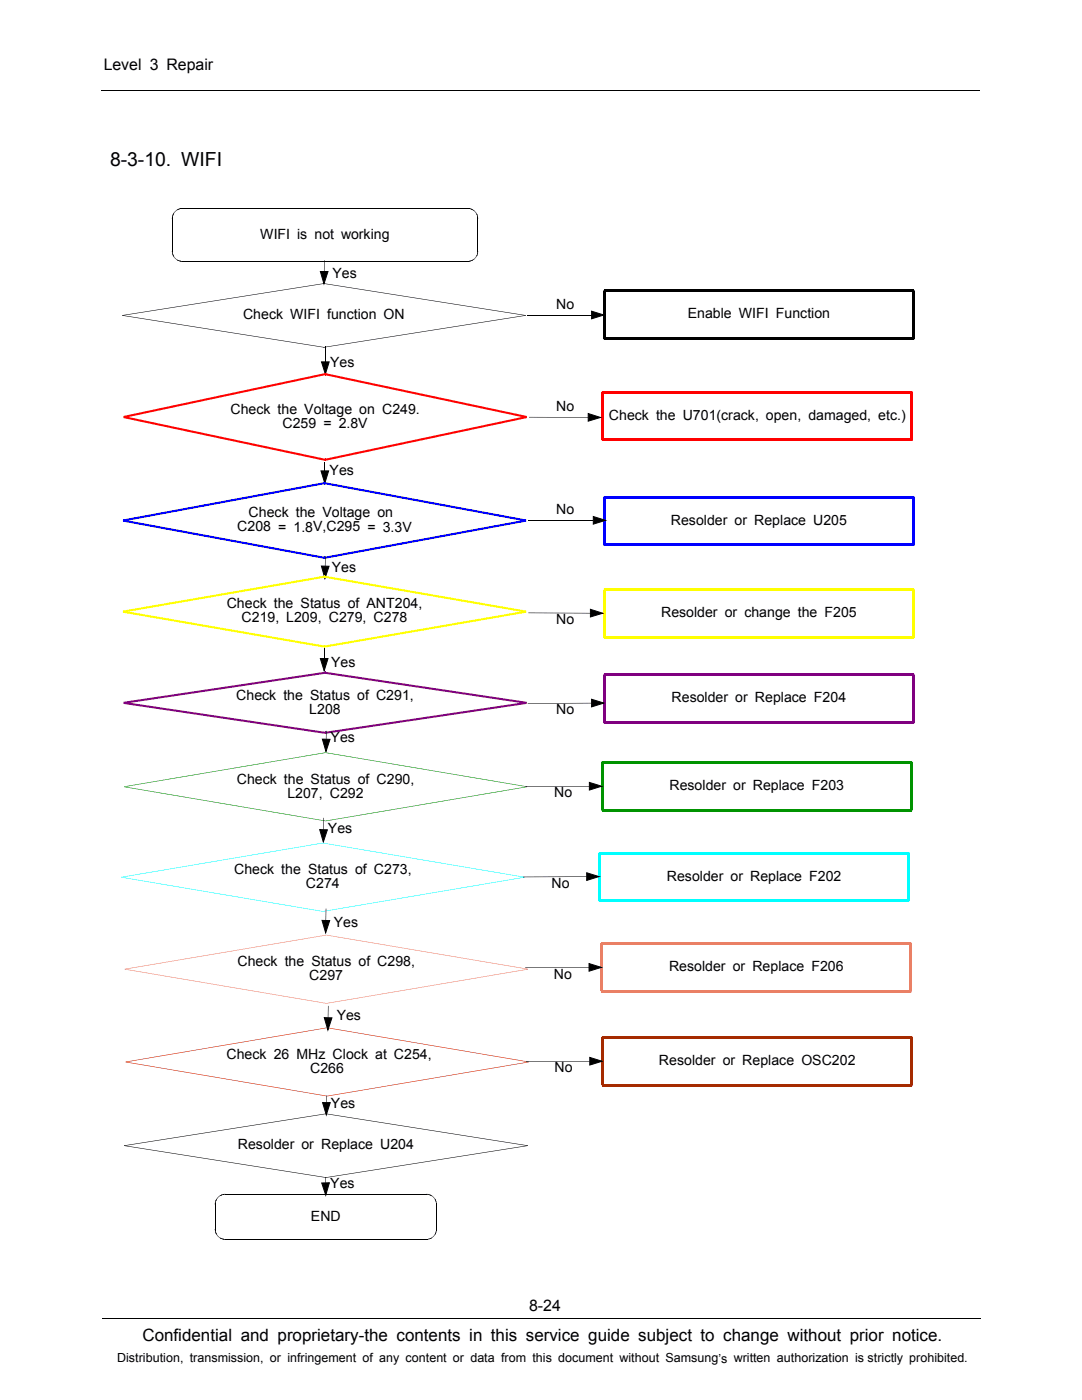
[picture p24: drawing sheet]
<svg xmlns="http://www.w3.org/2000/svg" width="216mm" height="279mm" viewBox="0 0 216 279" stroke-linecap="round" stroke-linejoin="round" font-family="sans-serif">
<defs><g id="words">
<text font-size="3.9" x="21.9" y="33.1">8-3-10. WIFI</text>
<text font-size="3.4" x="28.4" y="267.7">Confidential and proprietary-the contents in this service guide subject to change without prior notice.</text>
<g font-size="3.2">
<text x="20.7" y="14">Level 3 Repair</text>
<text x="105.6" y="261.6">8-24</text>
</g>
<g font-size="2.8">
<text x="51.9" y="47.7">WIFI is not working</text>
<text x="66.3" y="55.5">Yes</text>
<text x="48.5" y="63.7">Check WIFI function ON</text>
<text x="111" y="61.6">No</text>
<text x="137.2" y="63.6">Enable WIFI Function</text>
<text x="65.9" y="73.3">Yes</text>
<text x="46" y="82.6">Check the Voltage on C249.</text>
<text x="111" y="82">No</text>
<text x="121.5" y="83.8">Check the U701(crack, open, damaged, etc.)</text>
<text x="56.4" y="85.4">C259 = 2.8V</text>
<text x="65.8" y="94.7">Yes</text>
<text x="47.4" y="106.1">C208 = 1.8V,C295 = 3.3V</text>
<text x="49.6" y="103.3">Check the Voltage on</text>
<text x="111" y="102.6">No</text>
<text x="133.9" y="104.8">Resolder or Replace U205</text>
<text x="66.2" y="114.2">Yes</text>
<text x="45.2" y="121.4">Check the Status of ANT204,</text>
<text x="48.2" y="124.2">C219, L209, C279, C278</text>
<text x="111" y="124.5">No</text>
<text x="131.9" y="123.2">Resolder or change the F205</text>
<text x="66.1" y="133">Yes</text>
<text x="47.1" y="139.6">Check the Status of C291,</text>
<text x="61.7" y="142.4">L208</text>
<text x="111" y="142.6">No</text>
<text x="134" y="140.2">Resolder or Replace F204</text>
<text x="66" y="148.1">Yes</text>
<text x="47.2" y="156.4">Check the Status of C290,</text>
<text x="57.3" y="159.2">L207, C292</text>
<text x="110.6" y="159.1">No</text>
<text x="133.6" y="157.7">Resolder or Replace F203</text>
<text x="65.4" y="166.2">Yes</text>
<text x="46.7" y="174.4">Check the Status of C273,</text>
<text x="61" y="177.2">C274</text>
<text x="110" y="177.2">No</text>
<text x="133.1" y="175.7">Resolder or Replace F202</text>
<text x="66.6" y="185">Yes</text>
<text x="47.4" y="192.8">Check the Status of C298,</text>
<text x="61.7" y="195.6">C297</text>
<text x="110.5" y="195.3">No</text>
<text x="133.5" y="193.8">Resolder or Replace F206</text>
<text x="67.2" y="203.6">Yes</text>
<text x="45.2" y="211.3">Check 26 MHz Clock at C254,</text>
<text x="61.9" y="214.1">C266</text>
<text x="110.7" y="214">No</text>
<text x="131.5" y="212.6">Resolder or Replace OSC202</text>
<text x="66" y="221.1">Yes</text>
<text x="47.5" y="229.4">Resolder or Replace U204</text>
<text x="65.9" y="237.1">Yes</text>
<text x="62" y="243.6">END</text>
</g>
<text font-size="2.5" x="23.4" y="271.9">Distribution, transmission, or infringement of any content or data from this document without Samsung’s written authorization is strictly prohibited.</text>
</g></defs>
<g fill="none" stroke="#000" stroke-width=".2">
<path d="M20.2 18.1h175.3M34.4 43.5v6.8M36.3 52.2h57.2M36.3 41.6h57.1M63.9 54.2h1.5l-.8 2.4zM64.7 51.9v2.3M95.3 43.5v6.8M64.2 72.2h1.5l-.8 2.5zM64.9 69.2v3M105.1 62.9h12.9M118 62.1l2.5 .8-2.5 .7zM44.8 238.3h40.3"/>
<path d="M42.9 240.1v5.5M44.8 247.4h40.3M87.1 240.3v5.1M20.4 263h175.3"/>
</g>
<g fill="#000">
<path d="M34.3 50.2h.1zM34.3 43.6h.1zM36 41.6l.1 .1zM36.4 52.1v.1zM36.4 41.5v.1zM64.6 56.5v.1zM93.4 41.5v.1zM93.4 52.1v.1zM93.4 41.5l.1 .1zM93.6 41.6l.1 .1zM95.3 43.6h.1zM95.3 50.2h.1z"/>
<path d="M64.6 69.3v.1zM44.6 238.3l.1 .1zM44.9 238.3v.1zM85.1 238.3v.1zM85.1 238.3l.1 .1zM42.9 245.5h.1zM42.9 245.4h.1zM42.9 240.3h.1zM42.9 240.2h.1zM44.9 247.3v.1zM85.2 247.3l.1 .1zM87 240.1l.1 .1z"/>
<path d="M87 245.5l.1 .1z"/>
</g>
<g fill="#000">
<path d="M34.3 50.3h.1zM34.3 43.5h.1zM34.3 43.4l.1 .1zM34.3 50.4h.1zM34.3 43.4h.1zM34.3 50.3l.1 .1zM34.4 43.3v.1zM34.4 50.5h.1zM34.4 43.3h.1zM34.3 50.4l.2 .1zM34.4 43.2l.1 .1zM34.4 50.6h.1z"/>
<path d="M34.4 43.2h.1zM34.4 50.5l.1 .1zM34.4 43.1l.1 .1zM34.4 50.7h.1zM34.4 43.1h.1zM34.4 50.6l.1 .1zM34.4 42.9l.1 .2zM34.4 50.8h.1zM34.4 42.9l.1 .1zM34.4 50.7l.1 .1zM34.5 42.9v.1zM34.5 50.9h.1z"/>
<path d="M34.5 42.9h.1zM34.4 50.8l.2 .1zM34.5 42.8l.1 .1zM34.5 51h.1zM34.5 42.8h.1zM34.5 50.9l.1 .1zM34.6 42.7v.1zM34.6 51.1h.1zM34.6 42.7h.1zM34.5 51l.2 .1zM34.6 42.6l.1 .1zM34.6 51.2l.1-.1z"/>
<path d="M34.6 42.6h.1zM34.6 51.1l.1 .1zM34.7 42.5v.1zM34.7 51.3l.1-.1zM34.7 42.5h.1zM34.6 51.2h.2zM34.8 42.4v.1zM34.7 51.3l.1 .1zM34.8 42.4l.1-.1zM34.8 51.5l.1-.1zM34.9 42.2v.1zM34.8 42.3h.1z"/>
<path d="M34.8 51.4h.1zM34.9 42.2h.1zM34.8 51.5h.2zM34.9 51.6l.1-.1zM34.9 42.1h.2zM35.1 51.6v.1zM35 51.5l.1 .2zM35.1 42.1h.1zM35.1 42l.1 .1zM35.1 51.7h.1zM35.1 42h.2zM35.3 51.8l-.1 .1z"/>
<path d="M35.2 41.9l.1 .1zM35.2 51.7v.2zM35.2 41.9h.2zM35.4 51.8l-.1 .1zM35.3 41.8l.1 .1zM35.3 51.8v.1zM35.3 41.8l.2 .1zM35.5 51.9l-.1 .1zM35.4 41.8l.1 .1zM35.4 51.8v.2zM35.4 41.8h.2zM35.6 51.9l-.1 .1z"/>
<path d="M35.5 41.7l.1 .1zM35.5 51.9v.1zM35.5 41.7l.2 .1zM35.7 52l-.1 .1zM35.6 41.7l.1 .1zM35.6 51.9v.2zM35.6 41.7l.2 .1zM35.7 41.7l.1 .1zM35.7 52v.1zM35.7 41.7h.2zM35.8 52l-.1 .1zM35.8 41.6l.1 .1z"/>
<path d="M35.9 52v.1zM35.8 52l.1 .1zM35.9 41.6l.1 .1zM36 52l-.1 .2zM35.9 52v.2zM36 52.1v.1zM36 41.6v.1zM36 52v.2zM36.1 52.1v.1zM36.1 41.6v.1zM36 52.1l.1 .1zM36.1 41.6l.1 .1z"/>
<path d="M36.2 52.1v.1zM36.2 41.6v.1zM36.1 52.1l.1 .1zM36.2 41.6h.1zM36.3 52.1v.1zM36.3 41.5v.1zM36.2 52.1l.1 .1zM63.9 54.2h1.5l-.8 2.4zM24.5 62.9l40.1-6.4v.1l-40.1 6.4zM93.5 41.5l-.1 .1zM93.4 52.1l.1 .1zM93.5 41.5v.2z"/>
<path d="M93.5 41.6v.1zM93.5 52.1v.1zM93.5 41.6l.1 .1zM93.6 41.6v.1zM93.6 52.1v.1zM93.5 52.1l.1 .1zM93.7 41.6v.1zM93.7 52.1v.1zM93.7 41.6l.1 .1zM93.6 52.1l.1 .1zM93.8 41.6v.1zM93.8 52v.2z"/>
<path d="M93.8 41.6l.1 .1zM93.7 52.1l.1 .1zM93.9 41.6v.1zM93.9 52v.1zM93.8 52l.1 .1zM93.9 41.6l.1 .2zM93.9 52l.1 .1zM94 41.7v.1zM94 52v.1zM94.1 41.7l-.1 .1zM94 52l.1 .1zM94.1 41.7v.1z"/>
<path d="M94.2 41.7l-.1 .1zM94.1 51.9l.1 .1zM94.2 41.7v.2zM94 52h.2zM94.3 41.8l-.1 .1zM94.2 51.9l.1 .1zM94.3 41.8v.1zM94.1 51.9l.2 .1zM94.4 41.8l-.1 .1zM94.3 51.8l.1 .1zM94.4 41.8v.2zM94.2 51.9h.2z"/>
<path d="M94.5 41.9l-.1 .1zM94.4 51.8l.1 .1zM94.5 41.9v.2zM94.3 51.8l.2 .1zM94.6 42l-.1 .1zM94.5 51.7l.1 .1zM94.6 42v.1zM94.4 51.8h.2zM94.7 42.1h-.1zM94.6 51.6l.1 .1zM94.7 42.1v.1zM94.5 51.7h.2z"/>
<path d="M94.7 42.2h.1zM94.7 51.5v.2zM94.7 51.5l.1 .1zM94.7 42.2l.2 .1zM94.8 51.4l.1 .1zM94.8 42.3l.1 .1zM94.8 51.4v.2zM94.9 42.4h.1zM94.9 51.4l-.1 .1zM94.9 51.4h.1zM94.9 42.4l.1 .1zM94.9 42.5h.1z"/>
<path d="M94.9 51.2l.1 .1zM94.9 42.5l.2 .1zM95 51.2v.2zM95 42.6h.1zM95 51.1l.1 .1zM95 42.6l.2 .1zM95 51.1v.2zM95.1 42.7h.1zM95.1 51.1h.1zM95.1 42.7l.1 .1zM95.1 51.1v.1zM95.1 42.8h.1z"/>
<path d="M95.1 51h.1zM95.1 42.8l.2 .1zM95.1 51l.1 .1zM95.1 42.9h.1zM95.1 50.9h.1zM95.1 42.9h.2zM95.1 50.9l.1 .1zM95.2 43l.1-.1zM95.2 50.8h.1zM95.2 43l.1 .1zM95.2 50.8v.1zM95.2 43.1h.1z"/>
<path d="M95.2 50.7h.1zM95.2 43.1l.1 .1zM95.2 50.7l.1 .1zM95.2 43.2h.1zM95.2 50.6h.1zM95.2 43.2l.2 .1zM95.2 50.6l.1 .1zM95.2 43.3h.2zM95.2 50.5h.2zM95.2 43.3l.2 .1zM95.2 50.5l.1 .1zM95.3 43.4h.1z"/>
<path d="M95.3 50.4h.1zM95.3 43.4l.1 .1zM95.3 50.4l.1 .1zM95.3 43.5h.1zM95.3 50.3h.1zM95.3 50.3l.1 .1zM24.5 62.9v.1zM24.5 62.9l40.1 6.4v.1l-40.1-6.4zM64.6 69.3l40.2-6.4v.1l-40.2 6.4zM64.2 72.2h1.5l-.8 2.5zM104.8 62.9v.1zM64.6 56.5l40.2 6.4v.1l-40.2-6.4z"/>
<path d="M118 62.1l2.5 .8-2.5 .7zM42.9 239.9h.1zM42.9 239.8l.1 .1zM42.9 239.8h.2zM43 239.7l.1 .1zM43 239.7h.1zM43 239.6l.1 .1zM43 239.6h.1zM43.1 239.5v.1zM43.1 239.5h.1zM43.1 239.4l.1 .1zM43.1 239.4h.1z"/>
<path d="M43.2 239.3v.1zM43.2 239.3l.1 .1zM43.2 239.2v.2zM43.2 239.2l.1 .1zM43.3 239.1v.2zM43.3 239.1l.1 .1zM43.4 239v.2zM43.5 238.9v.2zM43.4 239l.1 .1zM43.5 238.9l.1 .1zM43.5 238.9h.2zM43.6 238.8l.1 .1z"/>
<path d="M43.6 238.8h.2zM43.7 238.7l.1 .1zM43.7 238.7h.2zM43.8 238.6l.1 .1zM43.8 238.6l.2 .1zM43.9 238.6l.1 .1zM43.9 238.6h.1zM44 238.5v.1zM44 238.5l.1 .1zM44.1 238.5v.1zM44.1 238.5h.1zM44.2 238.4v.1z"/>
<path d="M44.2 238.4l.1 .1zM44.3 238.4v.1zM44.3 238.4l.1 .1zM44.4 238.4v.1zM44.4 238.4h.1zM44.5 238.3v.1zM44.5 238.3l.1 .1zM44.6 238.3v.1zM44.7 238.3v.1zM44.7 238.3l.1 .1zM44.7 238.3l.2 .1zM44.8 238.3l.1 .1z"/>
<path d="M85.2 238.3v.1zM85.2 238.3l.1 .1zM85.3 238.3v.1zM85.3 238.3l.1 .1zM85.4 238.3v.1zM85.4 238.3l.1 .1zM85.5 238.3v.1zM85.5 238.3l.1 .2zM85.6 238.4v.1zM85.6 238.4l.1 .1zM85.7 238.4v.1zM85.7 238.4l.1 .1z"/>
<path d="M85.9 238.4l-.1 .1zM85.9 238.4v.2zM86 238.5l-.1 .1zM86 238.5v.1zM86 238.5l.1 .2zM86.1 238.6v.1zM86.1 238.6l.1 .1zM86.2 238.6v.1zM86.2 238.6l.1 .2zM86.3 238.7v.1zM86.3 238.8h.1zM86.4 238.8v.1z"/>
<path d="M86.4 238.8l.1 .2zM86.5 238.9v.1zM86.5 239h.1zM86.6 239v.2zM86.6 239.2h.2zM86.7 239.3l.1-.1zM86.7 239.3h.2zM86.8 239.4l.1-.1zM86.8 239.4h.1zM86.8 239.4l.2 .1zM86.8 239.5h.2zM86.8 239.5l.2 .1z"/>
<path d="M86.9 239.6h.1zM86.9 239.6l.1 .1zM86.9 239.7h.1zM86.9 239.7l.2 .1zM87 239.8h.1zM87 239.8l.1 .1zM87 239.9h.1zM87 239.9l.1 .1zM87 240h.1zM42.9 245.6h.1zM42.9 240.1h.1zM42.9 240l.1 .1z"/>
<path d="M42.9 245.7h.1zM42.9 240h.1zM42.9 245.6l.1 .1zM42.9 239.9l.1 .1zM42.9 245.8l.1-.1zM42.9 245.9h.2zM42.9 245.8l.2 .1zM43 246h.1zM42.9 245.9l.2 .1zM43 246.1l.1-.1zM43.1 246.2l.1-.1zM43 246.1h.2z"/>
<path d="M43.1 246.3l.1-.1zM43.1 246.2h.1zM43.2 246.4l.1-.1zM43.1 246.3h.2zM43.2 246.5l.1-.1zM43.2 246.4h.1zM43.2 246.5h.2zM43.3 246.6l.1-.1zM43.4 246.7l.1-.1zM43.3 246.6h.2zM43.4 246.7h.2zM43.5 246.8l.1-.1z"/>
<path d="M43.7 246.8l-.1 .1zM43.6 246.7v.2zM43.6 246.9h.2zM43.9 247l-.1 .1zM43.8 246.9v.2zM43.9 247v.1zM44 247.1v.1zM43.9 247l.1 .2zM44.1 247.1v.1zM44 247.1l.1 .1zM44.2 247.1v.1zM44.1 247.1l.1 .1z"/>
<path d="M44.2 247.1l.1 .2zM44.3 247.2v.1zM44.4 247.2v.1zM44.3 247.2l.1 .1zM44.5 247.2v.1zM44.4 247.2l.1 .1zM44.6 247.2v.2zM44.5 247.2l.1 .2zM44.7 247.3v.1zM44.6 247.2l.1 .2zM44.8 247.3l-.1 .1zM44.8 247.3v.1z"/>
<path d="M85.1 247.3v.1zM85.2 247.3v.1zM85.1 247.3l.1 .1zM85.3 247.3v.1zM85.3 247.3l.1 .1zM85.4 247.3v.1zM85.5 247.2v.1zM85.4 247.3h.1zM85.6 247.2v.1zM85.5 247.2l.1 .1zM85.6 247.2l.1 .1zM85.7 247.2v.1z"/>
<path d="M85.8 247.1l.1 .1zM85.7 247.2h.2zM85.9 247.1l.1 .1zM85.8 247.1l.2 .1zM86 247.1v.1zM86.1 247v.1zM86 247.1h.1zM86.2 247v.1zM86.1 247l.1 .1zM86.3 246.9v.1zM86.2 247h.1zM86.4 246.8v.1z"/>
<path d="M86.4 246.8l-.1 .2zM86.4 246.8h.1zM86.5 246.7v.1zM86.6 246.6v.1zM86.6 246.6v.2zM86.6 246.5v.2zM86.6 246.5l.1 .1zM86.7 246.4l.1 .1zM86.7 246.4v.2zM86.8 246.3l.1 .1zM86.8 246.3v.2zM86.8 246.2l.1 .1z"/>
<path d="M86.8 246.2l.1 .2zM86.8 246.1l.2 .1zM86.8 246.1l.1 .2zM86.9 246l.1 .1zM86.9 246l.1 .2zM86.9 246h.1zM87 245.9h.1zM87 245.9v.1zM87 245.7l.1 .1zM87 245.7l.1 .2zM87 245.7h.1zM87 240l.1 .1z"/>
<path d="M87 240.1h.1zM87 240.2h.1zM87 245.4l.1 .1zM87 245.6h.1zM87 240.2l.2 .1zM87 245.6l.1 .1zM87.1 240.3h.1zM87.1 245.4h.1zM87.1 245.4v.1z"/>
<path d="M120.4 57.9v.2h.4v.2h-.2v-.4z" fill-rule="evenodd"/>
<path d="M182.1 58.1h.4v-.2h-.2v.4h-.2z" fill-rule="evenodd"/>
<path d="M120.6 67.3h.2v.2h-.4v.2h.2z" fill-rule="evenodd"/>
<path d="M182.1 67.3h.2v.4h.2v-.2h-.4z" fill-rule="evenodd"/>
</g>
<path d="M182.3 58.1v9.4M182.3 58.1h-61.7v9.4h61.7" fill="none" stroke="#000" stroke-width=".4"/>
<g fill="#f00">
<path d="M64.8 74.5l.1 .4z"/>
<path d="M64.8 91.6l.1 .4z"/>
</g>
<g fill="#f00">
<path d="M24.7 83v.4z"/>
<path d="M105 83l.1 .4z"/>
<path d="M24.7 83l40.1-8.5 .1 .4-40.2 8.5z"/>
<path d="M24.7 83l40.2 8.6-.1 .4-40.1-8.6z"/>
<path d="M64.8 91.6l40.2-8.6 .1 .4-40.2 8.6z"/>
<path d="M64.9 74.5l40.2 8.5-.1 .4-40.2-8.5z"/>
<path d="M181.7 78.3h.4v-.2h-.2v.4h-.2z" fill-rule="evenodd"/>
<path d="M181.7 87.6h.2v.4h.2v-.2h-.4z" fill-rule="evenodd"/>
<path d="M120.3 87.6h.2v.2h-.4v.2h.2z" fill-rule="evenodd"/>
<path d="M120.1 78.1v.2h.4v.2h-.2v-.4z" fill-rule="evenodd"/>
</g>
<path d="M120.3 78.3h61.6v9.5h-61.6z" fill="none" stroke="#f00" stroke-width=".4"/>
<path d="M64.1 94h1.5l-.8 2.4zM105.6 83.3h11.8M117.4 82.5l2.4 .8-2.4 .8z" fill="none" stroke="#000" stroke-width=".2"/>
<path d="M64.1 94h1.5l-.8 2.4zM117.4 82.5l2.4 .8-2.4 .8z" fill="#000"/>
<path d="M64.7 92.2h.2v1.8h-.2z" fill="#000"/>
<g fill="#00f">
<path d="M64.7 96.2l.1 .4z"/>
<path d="M64.7 111.1l.1 .4z"/>
</g>
<g fill="#00f">
<path d="M24.5 103.7v.4z"/>
<path d="M104.9 103.7l.1 .4z"/>
<path d="M24.5 103.7l40.2-7.5 .1 .4-40.2 7.5z"/>
<path d="M24.6 103.7l40.2 7.4-.1 .4-40.2-7.4z"/>
<path d="M64.7 111.1l40.2-7.4 .1 .4-40.2 7.4z"/>
<path d="M64.8 96.2l40.2 7.5-.1 .4-40.2-7.5z"/>
<path d="M182.1 99.3h.4v-.2h-.2v.4h-.2z" fill-rule="evenodd"/>
<path d="M182.1 108.5h.2v.4h.2v-.1h-.4z" fill-rule="evenodd"/>
<path d="M120.6 108.5h.2v.3h-.4v.1h.2z" fill-rule="evenodd"/>
<path d="M120.4 99.1v.2h.4v.2h-.2v-.4z" fill-rule="evenodd"/>
</g>
<path d="M182.3 99.3v9.5M182.3 99.3h-61.7v9.4h61.7" fill="none" stroke="#00f" stroke-width=".4"/>
<path d="M64.1 113h1.6l-.9 2.4zM64.9 111v2M105.4 103.9h13M118.4 103.1l2.4 .7-2.4 .8z" fill="none" stroke="#000" stroke-width=".2"/>
<path d="M64.1 113h1.6l-.9 2.4zM118.4 103.1l2.4 .7-2.4 .8z" fill="#000"/>
<g fill="#ff0">
<path d="M64.7 114.9l.1 .4z"/>
<path d="M64.7 128.8l.1 .4z"/>
</g>
<g fill="#ff0">
<path d="M24.5 121.9v.4z"/>
<path d="M104.9 121.9l.1 .4z"/>
<path d="M24.5 121.9l40.2-7 .1 .4-40.2 7z"/>
<path d="M24.6 121.9l40.2 6.9-.1 .4-40.2-6.9z"/>
<path d="M64.7 128.8l40.2-6.9 .1 .4-40.2 6.9z"/>
<path d="M64.8 114.9l40.2 7-.1 .4-40.2-7z"/>
<path d="M182.1 117.7h.4v-.2h-.2v.4h-.2z" fill-rule="evenodd"/>
<path d="M182.1 127h.2v.4h.2v-.2h-.4z" fill-rule="evenodd"/>
<path d="M120.6 127h.2v.2h-.4v.2h.2z" fill-rule="evenodd"/>
<path d="M120.4 117.5v.2h.4v.2h-.2v-.4z" fill-rule="evenodd"/>
</g>
<path d="M182.3 117.7v9.5M182.3 117.7h-61.7v9.5h61.7" fill="none" stroke="#ff0" stroke-width=".4"/>
<path d="M63.9 131.4h1.5l-.7 2.5zM64.7 129.3v2.1M105.4 122.3h12.4M117.8 121.6l2.5 .8-2.5 .7z" fill="none" stroke="#000" stroke-width=".2"/>
<path d="M63.9 131.4h1.5l-.7 2.5zM117.8 121.6l2.5 .8-2.5 .7z" fill="#000"/>
<g fill="#800080">
<path d="M64.8 134.1l.1 .4z"/>
<path d="M64.8 146l.1 .5z"/>
</g>
<g fill="#800080">
<path d="M24.7 140.1v.4z"/>
<path d="M105 140.1l.1 .4z"/>
<path d="M24.7 140.1l40.1-6 .1 .4-40.2 6z"/>
<path d="M24.7 140.1l40.2 5.9-.1 .5-40.1-6z"/>
<path d="M64.8 146l40.2-5.9 .1 .4-40.2 6z"/>
<path d="M64.9 134.1l40.2 6-.1 .4-40.2-6z"/>
<path d="M182.1 134.7h.4v-.2h-.2v.4h-.2z" fill-rule="evenodd"/>
<path d="M182.1 144h.2v.4h.2v-.2h-.4z" fill-rule="evenodd"/>
<path d="M120.6 144h.2v.2h-.4v.2h.2z" fill-rule="evenodd"/>
<path d="M120.4 134.5v.2h.4v.2h-.2v-.4z" fill-rule="evenodd"/>
</g>
<path d="M182.3 134.7v9.5M182.3 134.7h-61.7v9.5h61.7" fill="none" stroke="#800080" stroke-width=".4"/>
<path d="M118 139.6l2.5 .7-2.5 .8zM64.3 147.5l1.5 .1-.8 2.4zM105.3 140.4h12.7M64.2 236.1h1.5l-.7 2.4zM64.4 220h1.5l-.8 2.5z" fill="none" stroke="#000" stroke-width=".2"/>
<g fill="#000">
<path d="M64.3 147.5l1.5 .1-.8 2.4zM65.1 145.9h.1l-.1 1.6h-.1zM118 139.6l2.5 .7-2.5 .8zM65.1 218.6h.1v1.4h-.1zM24.8 228.6v.1zM24.8 228.6l40.2 6.3v.2l-40.2-6.4zM64.9 234.9h.1v1.2h-.1zM64.2 236.1h1.5l-.7 2.4zM24.8 228.6l40.2-6.4v.1l-40.2 6.4zM65 234.9l40.2-6.3v.1l-40.2 6.4zM64.4 220h1.5l-.8 2.5zM105.2 228.6v.1z"/>
<path d="M65 222.2l40.2 6.4v.1l-40.2-6.4z"/>
</g>
<path d="M65 222.2v.1zM65 235v.1z" fill="#000"/>
<g fill="#009300">
<path d="M64.9 150.2l.1 .1z"/>
<path d="M24.8 157v.1z"/>
<path d="M65 163.8v.1z"/>
<path d="M105.2 157v.1z"/>
<path d="M24.8 157l40.1-6.8 .1 .1-40.2 6.8z"/>
<path d="M24.8 157l40.2 6.8-.1 .1-40.1-6.8z"/>
<path d="M65 163.8l40.2-6.8v.1l-40.2 6.8z"/>
<path d="M65 150.2l40.2 6.8v.1l-40.2-6.8z"/>
<path d="M181.7 152.2h.4v-.2h-.2v.4h-.2z" fill-rule="evenodd"/>
<path d="M181.7 161.5h.2v.4h.2v-.2h-.4z" fill-rule="evenodd"/>
<path d="M120.2 161.5h.2v.2h-.4v.2h.2z" fill-rule="evenodd"/>
<path d="M120 152v.2h.4v.2h-.2v-.4z" fill-rule="evenodd"/>
</g>
<path d="M181.9 152.2v9.5M181.9 152.2h-61.7v9.5h61.7" fill="none" stroke="#009300" stroke-width=".4"/>
<path d="M104.9 157h12.7M117.6 156.1l2.5 .8-2.5 .8zM63.8 165.6h1.5l-.8 2.4zM64.6 163.2v2.4" fill="none" stroke="#000" stroke-width=".2"/>
<path d="M117.6 156.1l2.5 .8-2.5 .8zM63.8 165.6h1.5l-.8 2.4z" fill="#000"/>
<g fill="#0ff">
<path d="M64.4 168.2v.1z"/>
<path d="M24.2 175v.1z"/>
<path d="M64.4 181.8l.1 .1z"/>
<path d="M104.6 175v.1z"/>
<path d="M24.2 175l40.2-6.8v.1l-40.1 6.8z"/>
<path d="M24.3 175l40.1 6.8v.1l-40.2-6.8z"/>
<path d="M64.4 181.8l40.2-6.8v.1l-40.1 6.8z"/>
<path d="M64.5 168.2l40.1 6.8v.1l-40.2-6.8z"/>
<path d="M181.1 170.2h.4v-.1h-.2v.4h-.2z" fill-rule="evenodd"/>
<path d="M181.1 179.5h.2v.4h.2v-.2h-.4z" fill-rule="evenodd"/>
<path d="M119.7 179.5h.2v.2h-.4v.2h.2z" fill-rule="evenodd"/>
<path d="M119.5 170.1v.1h.4v.3h-.2v-.4z" fill-rule="evenodd"/>
</g>
<path d="M119.7 170.2h61.6v9.5h-61.6z" fill="none" stroke="#0ff" stroke-width=".4"/>
<path d="M104.3 175h12.8M117.1 174.2l2.4 .7-2.4 .8zM64.3 183.7h1.5l-.8 2.5zM65 181.3v2.4" fill="none" stroke="#000" stroke-width=".2"/>
<path d="M117.1 174.2l2.4 .7-2.4 .8zM64.3 183.7h1.5l-.8 2.5z" fill="#000"/>
<g fill="#ea8065">
<path d="M65.1 186.6v.1z"/>
<path d="M24.9 193.4v.1z"/>
<path d="M65.1 200.2l.1 .1z"/>
<path d="M105.3 193.4v.1z"/>
<path d="M24.9 193.4l40.2-6.8v.1l-40.2 6.8z"/>
<path d="M24.9 193.4l40.2 6.8v.1l-40.2-6.8z"/>
<path d="M65.1 200.2l40.2-6.8v.1l-40.1 6.8z"/>
<path d="M65.2 186.6l40.1 6.8v.1l-40.2-6.8z"/>
<path d="M181.6 188.3h.4v-.1h-.2v.4h-.2z" fill-rule="evenodd"/>
<path d="M181.6 197.6h.2v.4h.2v-.2h-.4z" fill-rule="evenodd"/>
<path d="M120.1 197.6h.2v.2h-.4v.2h.2z" fill-rule="evenodd"/>
<path d="M119.9 188.2v.1h.4v.3h-.2v-.4z" fill-rule="evenodd"/>
</g>
<path d="M120.1 197.8h61.7M120.1 197.8v-9.4l61.7-.1v9.5" fill="none" stroke="#ea8065" stroke-width=".4"/>
<path d="M104.8 193.1h12.7M117.5 192.3l2.5 .8-2.5 .7z" fill="none" stroke="#000" stroke-width=".2"/>
<path d="M117.5 192.3l2.5 .8-2.5 .7z" fill="#000"/>
<g fill="#a52a00">
<path d="M65.3 205.1v.1z"/>
<path d="M25.1 211.9v.1z"/>
<path d="M65.3 218.7v.1z"/>
<path d="M105.5 211.9v.1z"/>
<path d="M25.1 211.9l40.2-6.8v.1l-40.2 6.8z"/>
<path d="M25.1 211.9l40.2 6.8v.1l-40.2-6.8z"/>
<path d="M65.3 218.7l40.2-6.8v.1l-40.2 6.8z"/>
<path d="M65.3 205.1l40.2 6.8v.1l-40.2-6.8z"/>
<path d="M181.7 207.1h.4v-.2h-.2v.4h-.2z" fill-rule="evenodd"/>
<path d="M181.7 216.3h.2v.4h.2v-.1h-.4z" fill-rule="evenodd"/>
<path d="M120.3 216.3h.2v.3h-.4v.1h.2z" fill-rule="evenodd"/>
<path d="M120.1 206.9v.2h.4v.2h-.2v-.4z" fill-rule="evenodd"/>
</g>
<path d="M120.3 207.1h61.6v9.5l-61.6-.1z" fill="none" stroke="#a52a00" stroke-width=".4"/>
<path d="M64.7 203.1h1.5l-.8 2.5zM65.5 200.7v2.4M104.9 211.8h12.8M117.7 211l2.4 .8-2.4 .8z" fill="none" stroke="#000" stroke-width=".2"/>
<path d="M64.7 203.1h1.5l-.8 2.5zM117.7 211l2.4 .8-2.4 .8z" fill="#000"/>
<use href="#words"/>
</svg>
